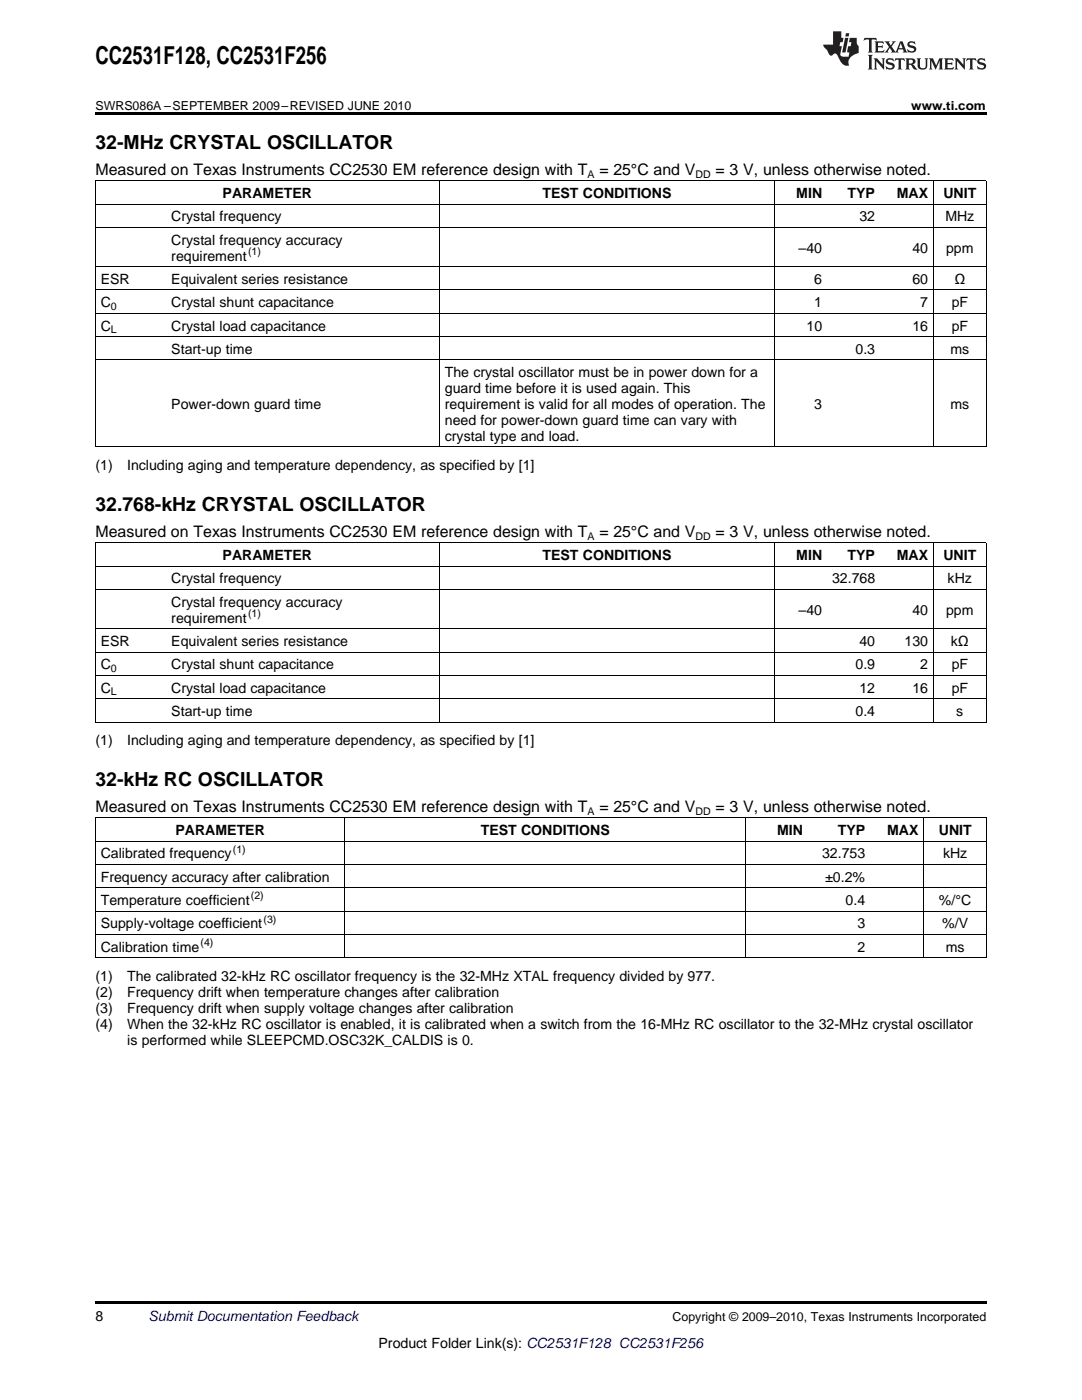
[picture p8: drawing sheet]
<svg xmlns="http://www.w3.org/2000/svg" width="216mm" height="279mm" viewBox="0 0 216 279" stroke-linecap="round" stroke-linejoin="round" font-family="sans-serif">
<defs><g id="words">
<text font-size="4.9" x="19" y="12.8">CC2531F128, CC2531F256</text>
<g font-size="3.9">
<text x="19" y="29.7">32-MHz CRYSTAL OSCILLATOR</text>
<text x="19" y="102">32.768-kHz CRYSTAL OSCILLATOR</text>
<text x="19" y="156.8">32-kHz RC OSCILLATOR</text>
</g>
<g font-size="3.2">
<text x="19" y="34.9">Measured on Texas Instruments CC2530 EM reference design with T</text>
<text x="119.6" y="34.9">= 25°C and V</text>
<text x="142.8" y="34.9">= 3 V, unless otherwise noted.</text>
<text x="19" y="107.1">Measured on Texas Instruments CC2530 EM reference design with T</text>
<text x="119.6" y="107.1">= 25°C and V</text>
<text x="142.8" y="107.1">= 3 V, unless otherwise noted.</text>
<text x="19" y="162">Measured on Texas Instruments CC2530 EM reference design with T</text>
<text x="119.6" y="162">= 25°C and V</text>
<text x="142.8" y="162">= 3 V, unless otherwise noted.</text>
</g>
<g font-size="2.8">
<text x="44.4" y="39.5">PARAMETER</text>
<text x="108.2" y="39.5">TEST CONDITIONS</text>
<text x="158.9" y="39.5">MIN</text>
<text x="169.1" y="39.5">TYP</text>
<text x="178.9" y="39.5">MAX</text>
<text x="188.2" y="39.5">UNIT</text>
<text x="34.2" y="44.2">Crystal frequency</text>
<text x="171.5" y="44.2">32</text>
<text x="188.6" y="44.2">MHz</text>
<text x="34.2" y="48.8">Crystal frequency accuracy</text>
<text x="34.2" y="52">requirement</text>
<text x="159.3" y="50.4">–40</text>
<text x="182.1" y="50.4">40</text>
<text x="188.8" y="50.4">ppm</text>
<text x="20.1" y="56.7">ESR</text>
<text x="34.2" y="56.7">Equivalent series resistance</text>
<text x="162.5" y="56.7">6</text>
<text x="182.1" y="56.7">60</text>
<text x="190.4" y="56.7">Ω</text>
<text x="20.1" y="61.3">C</text>
<text x="20.1" y="66">C</text>
<text x="34.2" y="61.3">Crystal shunt capacitance</text>
<text x="34.2" y="66">Crystal load capacitance</text>
<text x="160.9" y="66">10</text>
<text x="162.5" y="61.3">1</text>
<text x="182.1" y="66">16</text>
<text x="183.6" y="61.3">7</text>
<text x="189.9" y="61.3">pF</text>
<text x="189.9" y="66">pF</text>
<text x="34.2" y="70.6">Start-up time</text>
<text x="170.7" y="70.6">0.3</text>
<text x="189.7" y="70.6">ms</text>
<text x="88.8" y="75.3">The crystal oscillator must be in power down for a</text>
<text x="34.2" y="81.6">Power-down guard time</text>
<text x="88.8" y="78.5">guard time before it is used again. This</text>
<text x="88.8" y="81.6">requirement is valid for all modes of operation. The</text>
<text x="162.5" y="81.6">3</text>
<text x="189.7" y="81.6">ms</text>
<text x="88.8" y="84.8">need for power-down guard time can vary with</text>
<text x="88.8" y="88">crystal type and load.</text>
<text x="19" y="93.8">(1)</text>
<text x="25.4" y="93.8">Including aging and temperature dependency, as specified by [1]</text>
<text x="44.4" y="111.8">PARAMETER</text>
<text x="108.2" y="111.8">TEST CONDITIONS</text>
<text x="158.9" y="111.8">MIN</text>
<text x="169.1" y="111.8">TYP</text>
<text x="178.9" y="111.8">MAX</text>
<text x="188.2" y="111.8">UNIT</text>
<text x="34.2" y="116.4">Crystal frequency</text>
<text x="166" y="116.4">32.768</text>
<text x="189.1" y="116.4">kHz</text>
<text x="34.2" y="121.1">Crystal frequency accuracy</text>
<text x="34.2" y="124.2">requirement</text>
<text x="159.3" y="122.7">–40</text>
<text x="182.1" y="122.7">40</text>
<text x="188.8" y="122.7">ppm</text>
<text x="20.1" y="128.9">ESR</text>
<text x="34.2" y="128.9">Equivalent series resistance</text>
<text x="171.5" y="128.9">40</text>
<text x="180.5" y="128.9">130</text>
<text x="189.7" y="128.9">kΩ</text>
<text x="20.1" y="133.6">C</text>
<text x="34.2" y="133.6">Crystal shunt capacitance</text>
<text x="170.7" y="133.6">0.9</text>
<text x="183.6" y="133.6">2</text>
<text x="189.9" y="133.6">pF</text>
<text x="20.1" y="138.2">C</text>
<text x="34.2" y="138.2">Crystal load capacitance</text>
<text x="34.2" y="142.9">Start-up time</text>
<text x="170.7" y="142.9">0.4</text>
<text x="171.5" y="138.2">12</text>
<text x="182.1" y="138.2">16</text>
<text x="189.9" y="138.2">pF</text>
<text x="190.8" y="142.9">s</text>
<text x="19" y="148.7">(1)</text>
<text x="25.4" y="148.7">Including aging and temperature dependency, as specified by [1]</text>
<text x="35" y="166.7">PARAMETER</text>
<text x="95.9" y="166.7">TEST CONDITIONS</text>
<text x="155" y="166.7">MIN</text>
<text x="167.2" y="166.7">TYP</text>
<text x="177" y="166.7">MAX</text>
<text x="187.3" y="166.7">UNIT</text>
<text x="20.1" y="171.3">Calibrated frequency</text>
<text x="164" y="171.3">32.753</text>
<text x="188.2" y="171.3">kHz</text>
<text x="20.1" y="176">Frequency accuracy after calibration</text>
<text x="164.7" y="176">±0.2%</text>
<text x="20.1" y="180.6">Temperature coefficient</text>
<text x="20.1" y="185.3">Supply-voltage coefficient</text>
<text x="168.7" y="180.6">0.4</text>
<text x="171.1" y="185.3">3</text>
<text x="187.4" y="180.6">%/°C</text>
<text x="188" y="185.3">%/V</text>
<text x="20.1" y="189.9">Calibration time</text>
<text x="171.1" y="189.9">2</text>
<text x="188.7" y="189.9">ms</text>
<text x="19" y="195.8">(1)</text>
<text x="25.4" y="195.8">The calibrated 32-kHz RC oscillator frequency is the 32-MHz XTAL frequency divided by 977.</text>
<text x="19" y="199">(2)</text>
<text x="19" y="202.1">(3)</text>
<text x="25.4" y="199">Frequency drift when temperature changes after calibration</text>
<text x="25.4" y="202.1">Frequency drift when supply voltage changes after calibration</text>
<text x="19" y="205.3">(4)</text>
<text x="25.4" y="205.3">When the 32-kHz RC oscillator is enabled, it is calibrated when a switch from the 16-MHz RC oscillator to the 32-MHz crystal oscillator</text>
<text x="25.4" y="208.5">is performed while SLEEPCMD.OSC32K_CALDIS is 0.</text>
<text x="19" y="263.6">8</text>
<text x="75.5" y="269">Product Folder Link(s): CC2531F128 CC2531F256</text>
</g>
<text font-size="2.8" fill="#0000c8" x="29.6" y="263.6">Submit Documentation Feedback</text>
<g font-size="2.5">
<text x="19" y="21.9">SWRS086A –SEPTEMBER 2009–REVISED JUNE 2010</text>
<text x="181.8" y="21.9">www.ti.com</text>
<text x="134.2" y="263.6">Copyright © 2009–2010, Texas Instruments Incorporated</text>
</g>
<g font-size="2.1">
<text x="117.2" y="35.5">A</text>
<text x="138.8" y="35.5">DD</text>
<text x="49.5" y="50.9">(1)</text>
<text x="22.1" y="61.9">0</text>
<text x="22.1" y="66.5">L</text>
<text x="117.2" y="107.7">A</text>
<text x="138.8" y="107.7">DD</text>
<text x="49.5" y="123.1">(1)</text>
<text x="22.1" y="134.1">0</text>
<text x="22.1" y="138.8">L</text>
<text x="117.2" y="162.6">A</text>
<text x="138.8" y="162.6">DD</text>
<text x="46.5" y="170.2">(1)</text>
<text x="50.1" y="179.5">(2)</text>
<text x="52.6" y="184.1">(3)</text>
<text x="40" y="188.8">(4)</text>
</g>
</g></defs>
<g fill="#231f20">
<path d="M172.5 7.6l-.1 .5 .4-.2h.6v.1v2.1l-.2 .4h.9l-.2-.4v-2.1l.1-.1h.5l.5 .2-.2-.5zM174.5 8.3l.2 .3v1.5l-.2 .4h1.8l.2-.6a1.04 1.04 0 0 1-1.3 .2v-.7h.6l.3 .2v-.6l-.3 .2h-.6v-.6l.8-.1 .4 .3-.2-.5zM176.5 8.3l.9 1.1-.9 1.1h.8l-.2-.2 .4-.7 .5 .7-.2 .2h1.5l-.2-.2 .2-.4h.9l.1 .4-.2 .2h1l-.3-.3-.7-1.9h-.5l-.9 2-.8-1 .9-1h-.8l.1 .3-.4 .5-.3-.6 .1-.2zM179.7 8.6l.4 1h-.7zM181.3 8.4a.63 .63 0 0 0-.2 .7 .63 .63 0 0 0 .6 .4l.6 .2 .1 .2a.75 .75 0 0 1-.7 .4 .75 .75 0 0 1-.6-.5l.1 .7 .1-.1a1.11 1.11 0 0 0 1.5-.6 1.13 1.13 0 0 0-1.2-.8l-.1-.4a1.04 1.04 0 0 1 1.2 .2l-.2-.5-.2 .1-.4-.2zM173.2 10.9l.2 .4v2.2l-.2 .4h1l-.3-.4v-2.2l.3-.4zM174.3 11.6l.3 .4v1.5l-.3 .4h.8l-.2-.4v-1.3l1.5 1.7v-1.9l.2-.4h-.7l.2 .4v.9l-1.1-1.3zM177 11.8a.62 .62 0 0 0-.2 .7 .62 .62 0 0 0 .6 .4l.6 .1 .1 .3a.76 .76 0 0 1-.7 .3 .76 .76 0 0 1-.7-.4l.2 .7 .1-.1a1.11 1.11 0 0 0 1.5-.6 1.13 1.13 0 0 0-1.2-.8l-.1-.4a1.04 1.04 0 0 1 1.2 .2l-.2-.6-.2 .1-.5-.1zM178.7 11.6l-.2 .6a.61 .61 0 0 1 .8-.3v1.6l-.2 .4h.9l-.2-.4v-1.6a.63 .63 0 0 1 .7 .3l-.1-.6zM180.6 11.6l.3 .4v1.5l-.3 .4h1l-.2-.2-.1-.8 .6 .2a.76 .76 0 0 0 1.2 .7l-1-1a.58 .58 0 0 0 .6-.5 .58 .58 0 0 0-.5-.6zM181.4 11.9h.1a.45 .45 0 0 1 .5 .1 .45 .45 0 0 1 .1 .5l-.8 .2zM182.9 11.6l.2 .2a2.17 2.17 0 0 0 .3 1.9 .99 .99 0 0 0 1.6-.6v-1.1l.2-.4h-.7l.2 .2a1.92 1.92 0 0 1-.2 1.8 .6 .6 0 0 1-.9-.5v-1.1l.2-.4zM185.4 11.6l.2 .4v1.5l-.2 .4h.7l-.2-.4v-1.4l.8 1.8 .8-1.8v1.4l-.2 .4h.9l-.2-.4v-1.5l.2-.4h-.8l-.6 1.5-.6-1.5zM188.4 11.6l.2 .4v1.5l-.2 .4h1.8l.1-.6a1.04 1.04 0 0 1-1.2 .1v-.6h.5l.4 .2v-.6l-.4 .2h-.5v-.7h.8l.3 .3-.1-.6zM190.5 11.6l.2 .4v1.5l-.2 .4h.7l-.2-.4v-1.3l1.5 1.7v-1.9l.2-.4h-.7l.2 .4v.9l-1.1-1.3zM192.9 11.6l-.1 .6a.61 .61 0 0 1 .7-.3l.1 1.6-.3 .4h1l-.3-.4 .1-1.6a.63 .63 0 0 1 .7 .3l-.1-.6zM195.2 11.8a.62 .62 0 0 0-.2 .7 .62 .62 0 0 0 .6 .4l.6 .1 .1 .3a.76 .76 0 0 1-.7 .3 .76 .76 0 0 1-.6-.4l.1 .7 .1-.1a1.11 1.11 0 0 0 1.6-.6 1.13 1.13 0 0 0-1.3-.8l-.1-.4a1.04 1.04 0 0 1 1.2 .2l-.1-.6-.2 .1-.5-.1z"/>
<path d="M166.2 6.3v2.6h-1.9v.4l.8 .9a.91 .91 0 0 0 1 .8 .56 .56 0 0 1 .5-.3 .56 .56 0 0 1 .5 .3l.4 .8a1.53 1.53 0 0 0 1.9 1.2 1.54 1.54 0 0 1 1-2.1l.9-.3v-1.4a1.52 1.52 0 0 1-.4-1.6h-1.3l-.2 .8h.5l-.2 .8h-.5l-.1 1v.2l.4 .1-.2 .8a1.93 1.93 0 0 1-1.6-.3l.3-1.8h-.5l.2-.8h.4l.2-.8h-.4v-1.3zM168.6 7.6l-.6 2.9h.7l.6-2.9zM168.8 6.6l-.1 .7h.6l.2-.7z"/>
</g>
<path d="M19 22.5h177.8v.5h-177.8zM19 259.7h177.8v.5h-177.8z" fill="#000"/>
<g fill="none" stroke="#000" stroke-width=".2">
<path d="M19 36.1h177.8M19.1 36.1v53.2M87.6 36.1v53.2M154.5 36.1v53.2M186.2 36.1v53.2M196.8 36.1v53.2M19 57.9h177.8M19 53.2h177.8M19 45.4h177.8M19 40.7h177.8M19 71.8h177.8M19 67.2h177.8"/>
<path d="M19 62.5h177.8M19 89.2h177.8M19 117.6h177.8M19 113h177.8M19 108.3h177.8M19.1 108.4v35.7M87.6 108.4v35.7M154.5 108.4v35.7M186.2 108.4v35.7M196.8 108.4v35.7M19 139.4h177.8M19 134.8h177.8"/>
<path d="M19 130.1h177.8M19 125.5h177.8M19 144.1h177.8M19 177.2h177.8M19 172.5h177.8M19 167.9h177.8M19 163.2h177.8M19.1 163.3v27.9M68.8 163.3v27.9M148.8 163.3v27.9M184.3 163.3v27.9M196.8 163.3v27.9"/>
<path d="M19 191.2h177.8M19 186.5h177.8M19 181.8h177.8"/>
</g>
<use href="#words"/>
</svg>
